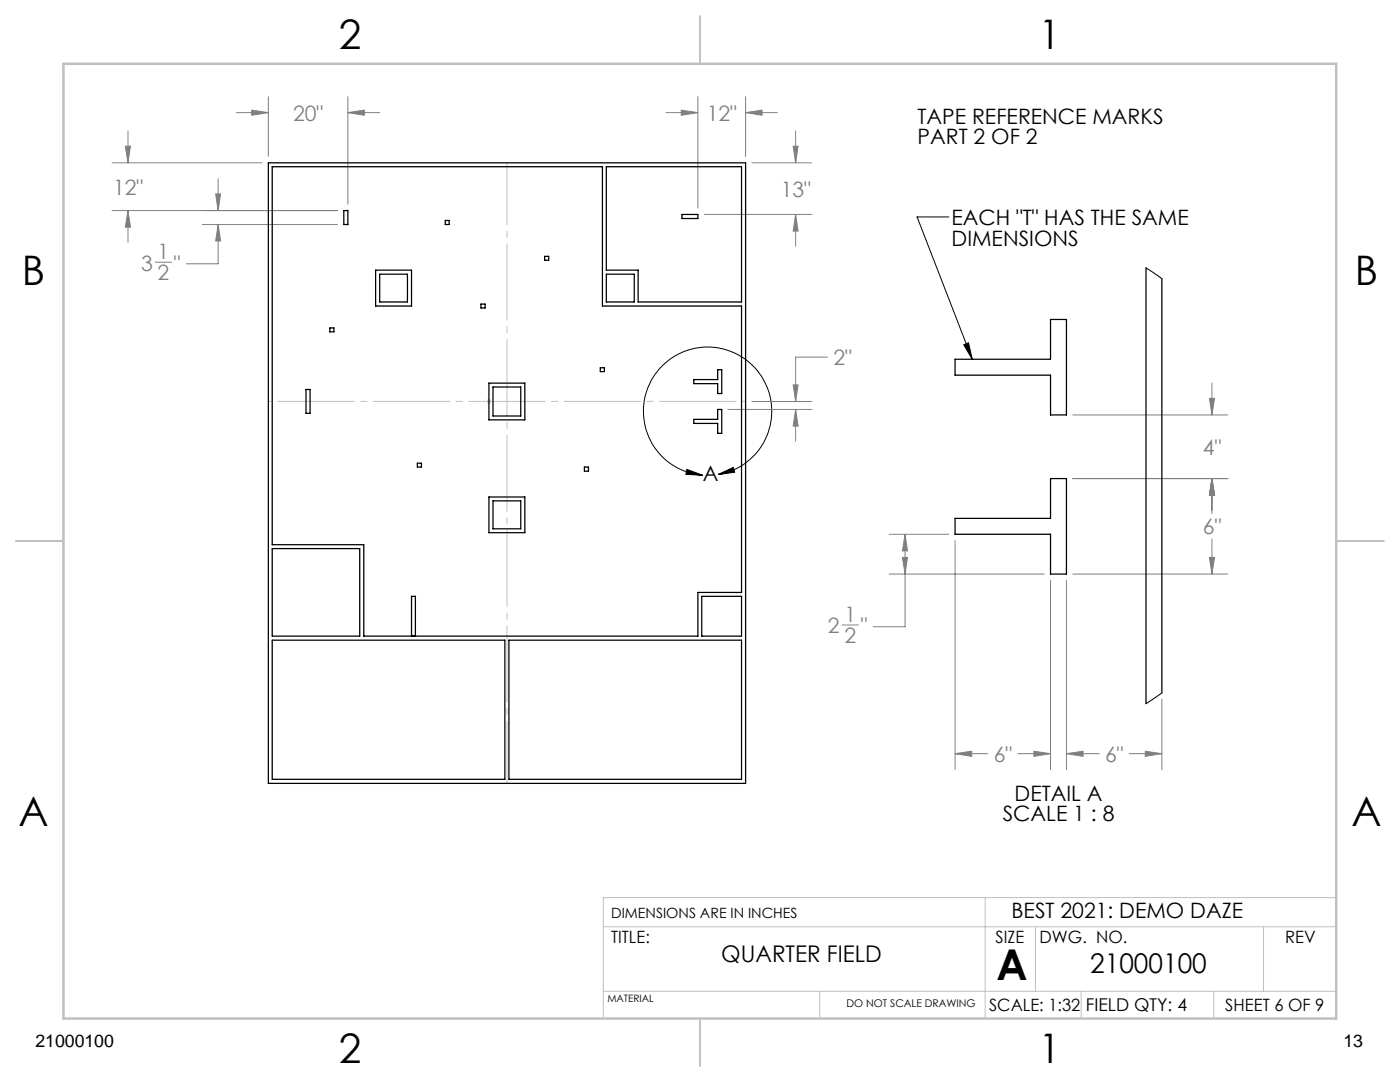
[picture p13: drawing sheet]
<svg xmlns="http://www.w3.org/2000/svg" width="279mm" height="216mm" viewBox="0 0 279 216" stroke-linecap="round" stroke-linejoin="round" font-family="sans-serif">
<defs><g id="words">
<text font-size="8.5" x="198.9" y="195.5">A</text>
<g font-size="8.1">
<text x="67.6" y="9.7">2</text>
<text x="207.3" y="9.7">1</text>
<text x="4.4" y="57">B</text>
<text x="270.4" y="57">B</text>
<text x="3.7" y="164.9">A</text>
<text x="269.7" y="164.9">A</text>
<text x="67.6" y="212.2">2</text>
<text x="207.3" y="212.2">1</text>
</g>
<text font-size="5.4" x="217.6" y="194.1">21000100</text>
<text font-size="4.6" x="143.9" y="191.9">QUARTER FIELD</text>
<g font-size="4.2" fill="#808080">
<text x="58.5" y="24.1">20&quot;</text>
<text x="141" y="24.1">12&quot;</text>
<text x="22.6" y="38.8">12&quot;</text>
<text x="155.8" y="39.2">13&quot;</text>
<text x="28.2" y="54">3</text>
<text x="31.4" y="51.7">1</text>
<text x="34.7" y="54">&quot;</text>
<text x="31.4" y="55.9">2</text>
<text x="166.3" y="72.8">2&quot;</text>
<text x="240.1" y="90.7">4&quot;</text>
<text x="240.1" y="106.6">6&quot;</text>
<text x="168.5" y="124.1">1</text>
<text x="165.2" y="126.4">2</text>
<text x="168.5" y="128.3">2</text>
<text x="171.8" y="126.4">&quot;</text>
<text x="198.3" y="152">6&quot;</text>
<text x="220.5" y="152">6&quot;</text>
</g>
<g font-size="4.2">
<text x="183.1" y="24.6">TAPE REFERENCE MARKS</text>
<text x="183.1" y="28.8">PART 2 OF 2</text>
<text x="189.9" y="44.9">EACH &quot;T&quot; HAS THE SAME</text>
<text x="189.9" y="49.1">DIMENSIONS</text>
<text x="140.2" y="96">A</text>
<text x="202.5" y="159.7">DETAIL A</text>
<text x="200.1" y="163.9">SCALE 1 : 8</text>
<text x="201.9" y="183.1">BEST 2021: DEMO DAZE</text>
</g>
<g font-size="3.5">
<text x="216.7" y="201.7">FIELD QTY: 4</text>
<text x="7.1" y="208.8">21000100</text>
<text x="268.1" y="208.8">13</text>
</g>
<g font-size="3.4">
<text x="122" y="188.1">TITLE:</text>
<text x="198.7" y="188.1">SIZE</text>
<text x="207.5" y="188.1">DWG. NO.</text>
<text x="256.5" y="188.2">REV</text>
<text x="197.4" y="201.7">SCALE: 1:32</text>
<text x="244.5" y="201.7">SHEET 6 OF 9</text>
</g>
<text font-size="2.8" x="122" y="183.1">DIMENSIONS ARE IN INCHES</text>
<text font-size="2.1" x="168.9" y="201">DO NOT SCALE DRAWING</text>
<text font-size="2" x="121.2" y="200">MATERIAL</text>
</g></defs>
<path d="M189.4 43.3h-6.4l11 28.4M192.3 68.8l1-.4 .7 3.3zM137.1 93.7l3.1 1.1-3.3-.1zM143.3 94.7a12.8 12.8 0 0 0 8.4-20 12.8 12.8 0 0 0-21.7 1 12.8 12.8 0 0 0 10.2 19.1M143.3 94.7l3-1.4 .3 .9z" fill="none" stroke="#000" stroke-width=".2"/>
<g fill="none" stroke="#808080" stroke-width=".2">
<path d="M53.6 19.3v11.9M69.4 19.3v21.4M139.3 19.3v22.2M148.8 19.3v11.9M22.4 32.5h29.9M25 29.2h1l-.5 3.3zM25.5 26.1v6.4M43 38.7h1l-.5 3.3zM43.5 35.7v6.3M47.2 22.5h6.4M50.2 22l3.4 .5-3.4 .5zM69.4 22.5l3.3-.5v1z"/>
<path d="M69.4 22.5h6.4M132.9 22.5h6.4M136 22l3.3 .5-3.3 .5zM148.8 22.5l3.3-.5v1zM148.8 22.5h6.4M150.1 32.5h11.9M158.3 29.2h1l-.5 3.3zM158.8 26.1v6.4M22.4 42h44.9M25.5 42l.5 3.3h-1zM25.5 42v6.4M31 52.3h3.2"/>
<path d="M40.4 44.8h26.9M43.5 44.8l.5 3.3h-1zM43.5 44.8v7.8h-6.3M140.5 42.8h21.5M158.8 42.8v6.3M158.8 42.8l.5 3.3h-1zM158.3 76.8h1l-.5 3.3zM165.1 71.3h-6.3v8.8M241.4 79.5h1l-.5 3.3zM241.9 76.4v6.4M145.3 81.7h16.7M150.1 80.1h11.9"/>
<path d="M158.8 81.7v6.4M158.8 81.7l.5 3.3h-1zM214.1 95.5h30.9M214.1 82.8h30.9M241.9 95.5v7M241.9 95.5l.5 3.3h-1zM177.4 114.5h31M177.4 106.6h11.9M180.1 111.2h1l-.5 3.3zM180.6 106.6l.5 3.3h-1zM180.6 106.6v18.5h-6.3M190.6 107.9v45.7"/>
<path d="M209.7 115.8v37.8M212.8 115.8v37.8M214.1 114.5h30.9M241.4 111.2h1l-.5 3.3zM241.9 107.5v7M168 124.7h3.3M231.9 139.5v14.1M190.6 150.4l3.3-.5v1zM190.6 150.4h6.5M203.1 150.4h6.6M206.3 149.9l3.4 .5-3.4 .5zM212.8 150.4l3.3-.5v1z"/>
<path d="M212.8 150.4h6.6M225.4 150.4h6.5M228.6 149.9l3.3 .5-3.3 .5z"/>
</g>
<g fill="none" stroke="#c0c0c0" stroke-width=".2">
<path d="M97.2 79.8l.7 .7M97.6 79.6v1M97.9 79.8l-.7 .7M97.1 80.1h1M196.6 179.1v24.1M266.7 179.1h-146.3v24.1M120.4 197.8h146.3M120.4 184.9h146.3M163.6 197.8v5.4M206.7 184.9v12.9M215.8 197.8v5.4M242.2 197.8v5.4"/>
<path d="M252.2 184.9v12.9"/>
</g>
<path d="M101.2 32.5v123.8" fill="none" stroke="#c0c0c0" stroke-width=".2" stroke-dasharray="15.2 1.3 1.3 1.3" stroke-dashoffset="2.9"/>
<path d="M53.6 80.1h95.2" fill="none" stroke="#c0c0c0" stroke-width=".2" stroke-dasharray="15.2 1.3 1.3 1.3" stroke-dashoffset="-1.9"/>
<path d="M139.7 3.2v9.5M3.1 107.9h9.6M266.7 107.9h9.5M139.7 203.2v9.6" fill="none" stroke="#c0c0c0" stroke-width=".25"/>
<path d="M12.7 12.7h254v190.5h-254z" fill="none" stroke="#c0c0c0" stroke-width=".5"/>
<path d="M143.3 94.7l3-1.4 .3 .9zM137.1 93.7l3.1 1.1-3.3-.1zM192.3 68.8l1-.4 .7 3.3z" fill="#000"/>
<g fill="#808080">
<path d="M158.8 81.7l.5 3.3h-1zM158.3 76.8h1l-.5 3.3z"/>
<path d="M43 38.7h1l-.5 3.3zM43.5 44.8l.5 3.3h-1zM25.5 42l.5 3.3h-1zM25 29.2h1l-.5 3.3zM50.2 22l3.4 .5-3.4 .5zM69.4 22.5l3.3-.5v1zM136 22l3.3 .5-3.3 .5zM148.8 22.5l3.3-.5v1zM158.8 42.8l.5 3.3h-1zM158.3 29.2h1l-.5 3.3zM212.8 150.4l3.3-.5v1zM228.6 149.9l3.3 .5-3.3 .5zM190.6 150.4l3.3-.5v1zM206.3 149.9l3.4 .5-3.4 .5zM241.4 111.2h1l-.5 3.3zM241.9 95.5l.5 3.3h-1zM180.6 106.6l.5 3.3h-1zM180.1 111.2h1l-.5 3.3zM241.4 79.5h1l-.5 3.3zM241.9 95.5l.5 3.3h-1z"/>
</g>
<g fill="none" stroke="#000" stroke-width=".25">
<path d="M53.6 32.5h95.2v123.8h-95.2zM54.3 33.3h65.9v27.8h27.8v57.1h-8.7v8.7h-66.7v-18.2h-18.3zM121 33.3h27v27h-20.6v-6.4h-6.4zM68.6 42h.8v2.8h-.8zM75 53.9h7.1v7.2h-7.1zM75.8 54.7h5.5v5.6h-5.5zM88.9 44h.7v.8h-.7zM108.7 51.2h.8v.7h-.8zM121 54.7h5.6v5.6h-5.6zM136.1 42.8h3.2v.8h-3.2zM228.7 53.4v87M231.9 55.6v82.7"/>
<path d="M61.1 77.7h.8v4.8h-.8zM65.8 65.4h.8v.8h-.8zM96 60.7h.8v.8h-.8zM97.6 76.4h7.1v7.4h-7.1zM98.4 77.2h5.5v5.8h-5.5zM119.8 73.4h.8v.8h-.8zM138.5 75.7h4.7v-1.9h.8v4.7h-.8v-1.9h-4.7zM190.6 71.7h19.1v-8h3.1v19.1h-3.1v-7.9h-19.1zM83.3 92.4h.8v.8h-.8zM97.6 99.2h7.1v7.1h-7.1zM98.4 99.9h5.5v5.6h-5.5zM116.6 93.2h.8v.8h-.8z"/>
<path d="M138.5 83.7h4.7v-2h.8v4.8h-.8v-2h-4.7zM54.3 109.5h17.5v17.4h-17.5zM140.1 119h7.9v7.9h-7.9zM190.6 103.4h19.1v-7.9h3.1v19h-3.1v-7.9h-19.1zM54.3 127.7h46.5v27.8h-46.5zM82.1 126.9v-7.9h.8v7.9M101.6 127.7h46.4v27.8h-46.4z"/>
</g>
<path d="M228.7 53.4l3.2 2.2M231.9 138.3l-3.2 2.1" fill="none" stroke="#000" stroke-width=".2"/>
<use href="#words"/>
</svg>
